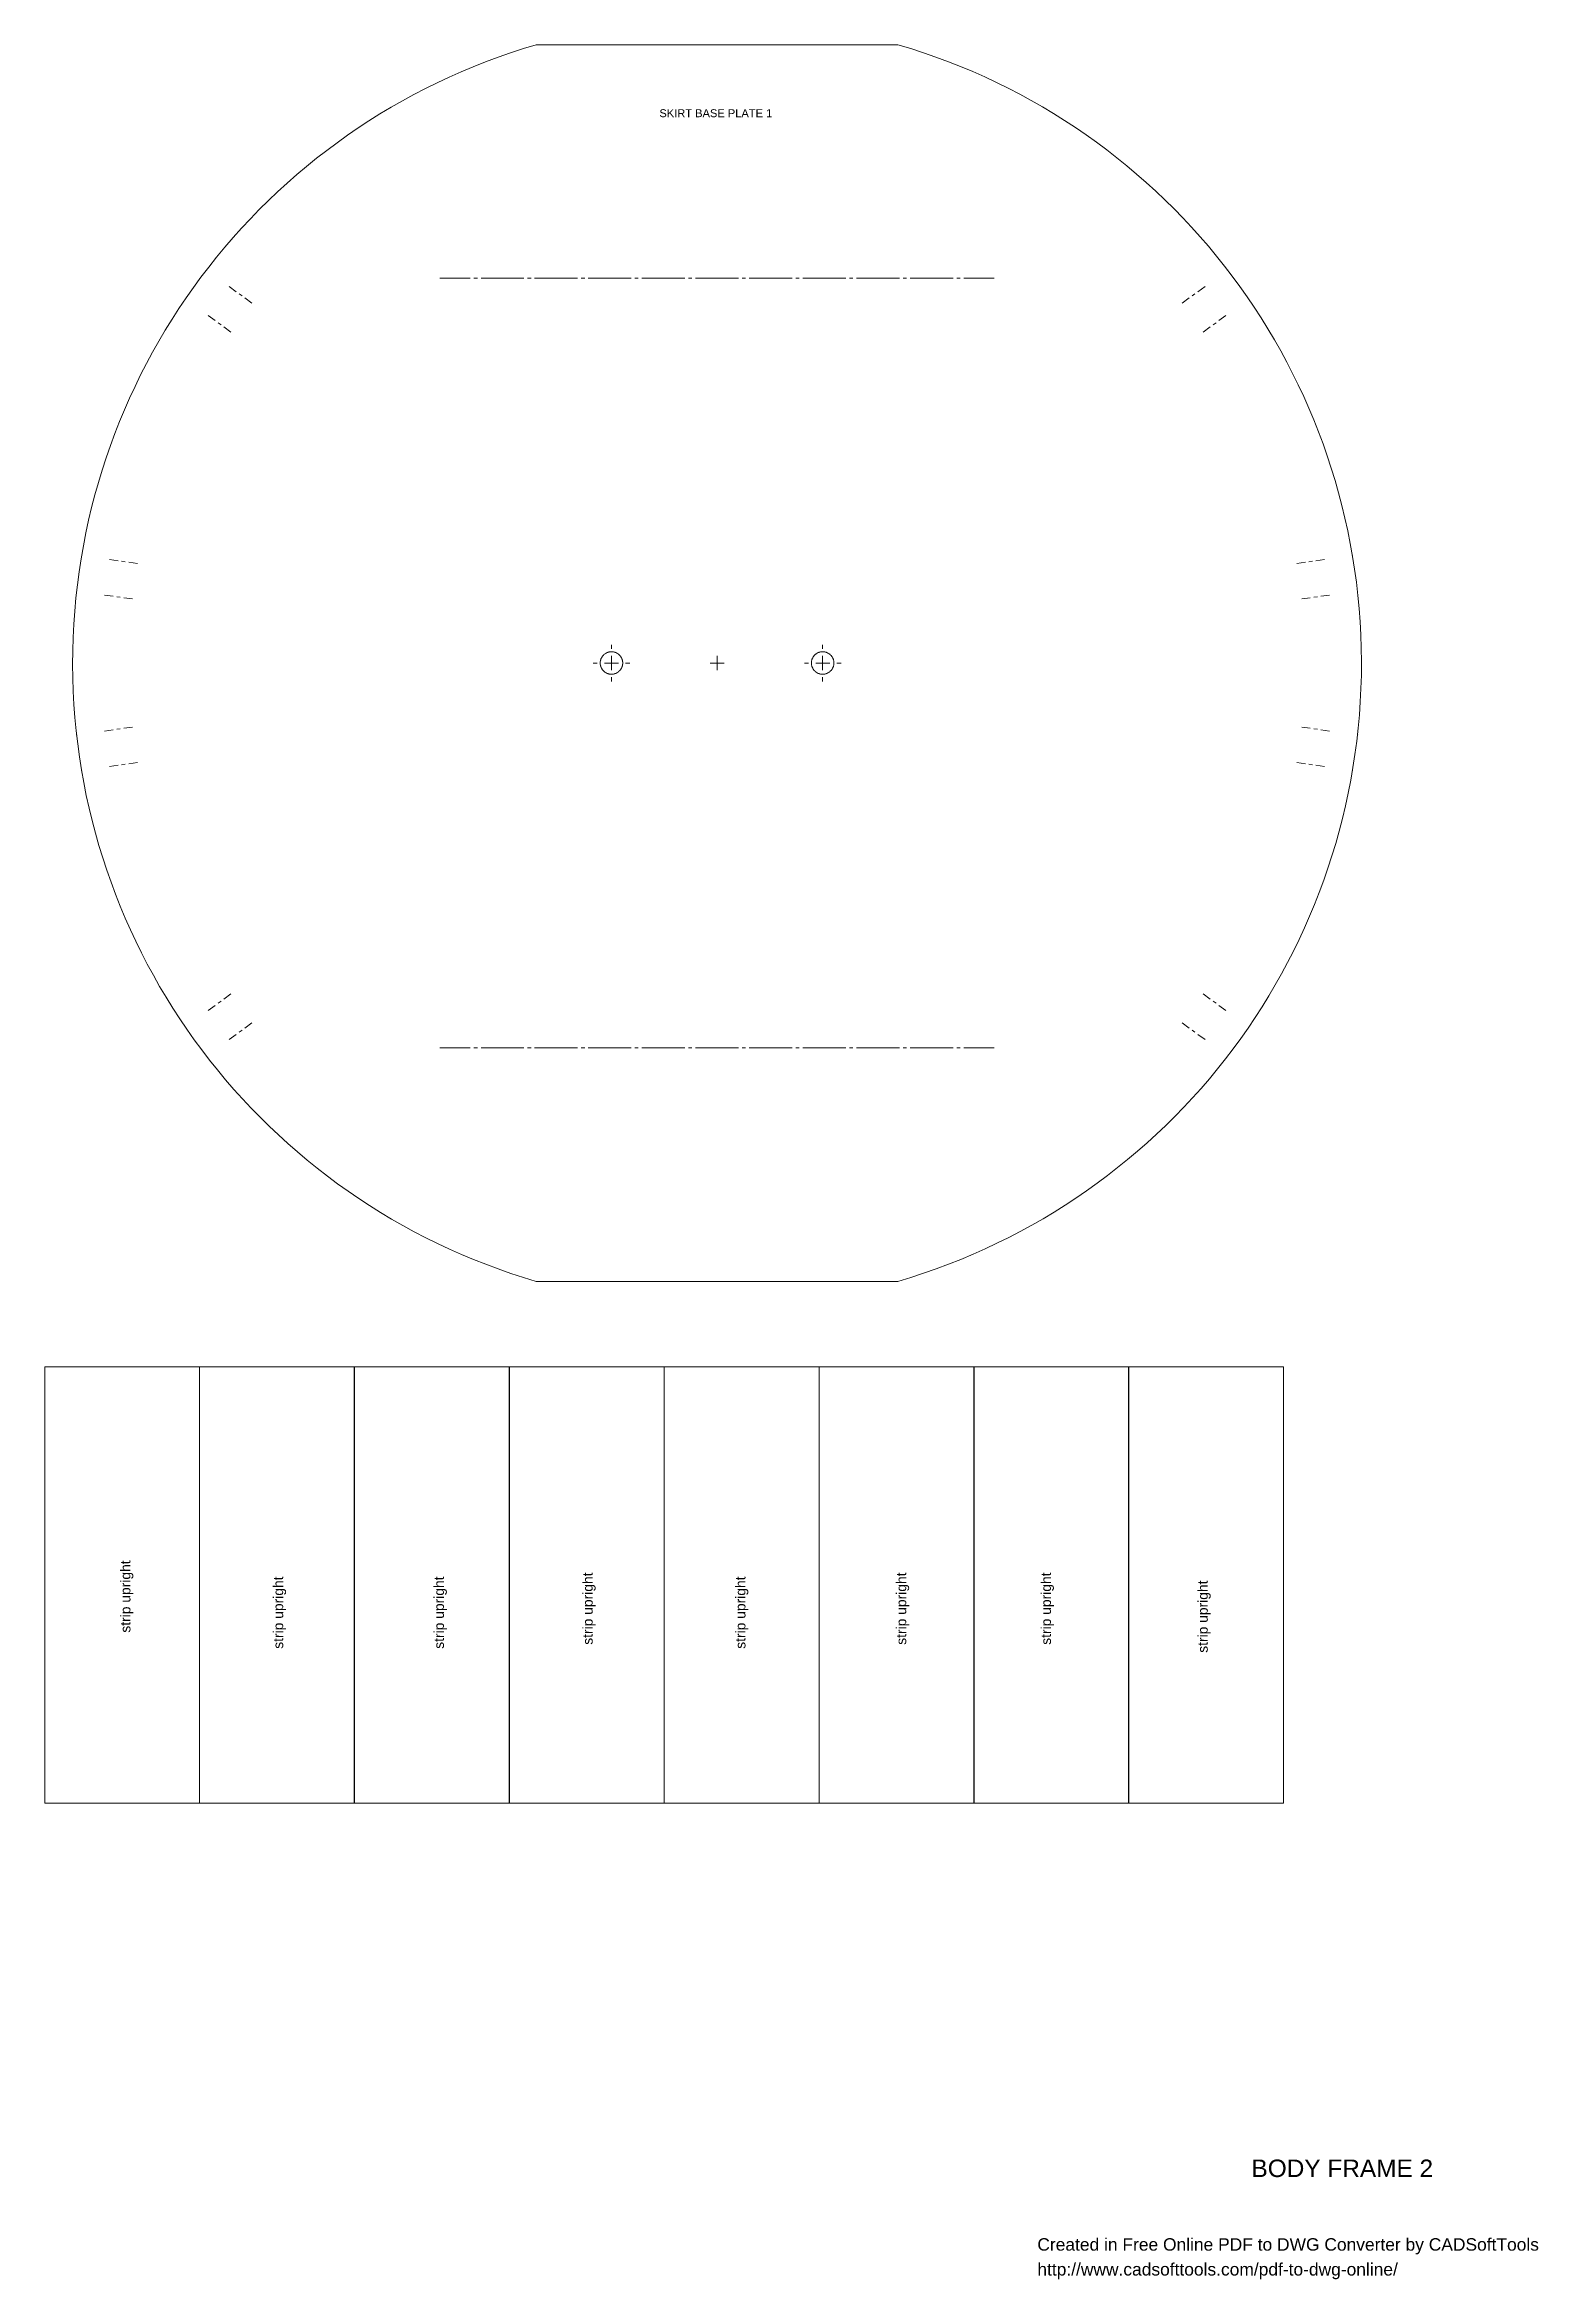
# Model space of a CAD drawing. Header units: millimetres. Extents: x 45 to 576, y 6 to 800.
import ezdxf

# ---------------------------------------------------------------- set-up
doc = ezdxf.new("R2010")
doc.units = ezdxf.units.MM
doc.header["$MEASUREMENT"] = 0
doc.layers.get('0').update_dxf_attribs({"linetype": 'CONTINUOUS'})
doc.layers.add('DD7728', color=7, linetype='CONTINUOUS')
doc.styles.add('Arial0', font='arial.ttf', dxfattribs={"height": 7.794})
doc.styles.add('DD77B8', font='Arial.ttf')

msp = doc.modelspace()

# ---------------------------------------------------------------- texts
at = {"color": 0, "true_color": 0x000007, "style": 'Arial0'}
for s, height, p in [('SKIRT BASE PLATE 1', 2.8211, (263.65, 774.08)), ('BODY FRAME 2', 6.2016, (473.93, 42.27))]:
    msp.add_text(s, height=height, dxfattribs=at).set_placement(p)
for height, p in [(3.52, (75.79, 235.66)), (3.5207, (130.04, 229.94)), (3.52, (187.13, 229.94)), (3.52, (239.96, 231.36)), (3.52, (294.21, 229.94)), (3.52, (351.31, 231.36)), (3.52, (402.71, 231.36)), (3.5163, (458.39, 228.52))]:
    msp.add_text('strip upright', height=height, rotation=90, dxfattribs=at).set_placement(p)

# ---------------------------------------------------------------- blocks, each defined once
blk = doc.blocks.new('DA4460')
at = {"layer": 'DD7728', "color": 0, "true_color": 0x000001, "style": 'DD77B8'}
for s, p in [('Created in Free Online PDF to DWG Converter by CADSoftTools', (0, 0)), ('http://www.cadsofttools.com/pdf-to-dwg-online/', (0, -2))]:
    blk.add_text(s, height=1, dxfattribs=at).set_placement(p)

# ---------------------------------------------------------------- linework, layer by layer
at = {"color": 0, "linetype": 'Continuous', "lineweight": 9, "true_color": 0x000007}
for p, q in [((348.36, 799.84), (219.91, 799.84)), ((102.78, 719.75), (102.71, 719.82)), ((185.68, 716.9), (196.49, 716.9)), ((197.75, 716.9), (199.01, 716.9)), ((200.3, 716.9), (215.55, 716.9)), ((216.8, 716.9), (218.06, 716.9)), ((219.35, 716.9), (234.6, 716.9)), ((235.86, 716.9), (237.12, 716.9)), ((238.41, 716.9), (253.66, 716.9)), ((254.91, 716.9), (256.17, 716.9)), ((257.46, 716.9), (272.71, 716.9)), ((273.97, 716.9), (275.22, 716.9)), ((276.51, 716.9), (291.76, 716.9)), ((293.02, 716.9), (294.28, 716.9)), ((295.57, 716.9), (310.82, 716.9)), ((312.07, 716.9), (313.33, 716.9)), ((314.62, 716.9), (329.87, 716.9)), ((331.13, 716.9), (332.39, 716.9)), ((333.68, 716.9), (348.93, 716.9)), ((350.18, 716.9), (351.44, 716.9)), ((352.73, 716.9), (367.98, 716.9)), ((369.24, 716.9), (370.49, 716.9)), ((371.78, 716.9), (382.6, 716.9)), ((465.5, 719.75), (465.56, 719.82)), ((95.3, 709.49), (95.24, 709.53)), ((113.36, 712.08), (110.85, 713.89)), ((115.42, 710.59), (114.39, 711.35)), ((118.95, 708.01), (116.44, 709.86)), ((449.29, 708.01), (451.8, 709.86)), ((452.83, 710.59), (453.85, 711.35)), ((454.88, 712.08), (457.43, 713.89)), ((472.97, 709.49), (473.04, 709.53)), ((105.92, 701.79), (103.37, 703.61)), ((107.97, 700.3), (106.91, 701.06)), ((111.51, 697.72), (108.96, 699.57)), ((456.77, 697.72), (459.28, 699.57)), ((460.3, 700.3), (461.33, 701.06)), ((462.36, 701.79), (464.87, 703.61)), ((71.42, 616.47), (68.38, 616.9)), ((73.93, 616.11), (72.68, 616.31)), ((78.27, 615.48), (75.22, 615.95)), ((489.98, 615.48), (493.05, 615.95)), ((494.31, 616.11), (495.57, 616.31)), ((496.83, 616.47), (499.9, 616.9)), ((509.83, 618.29), (509.89, 618.29)), ((69.63, 603.9), (66.59, 604.3)), ((72.15, 603.54), (70.92, 603.71)), ((76.51, 602.91), (73.44, 603.37)), ((491.76, 602.91), (494.81, 603.37)), ((496.1, 603.54), (497.35, 603.71)), ((498.61, 603.9), (501.69, 604.3)), ((511.58, 605.72), (511.68, 605.72)), ((241.61, 580.15), (240.13, 580.15)), ((246.64, 580.15), (244.13, 580.15)), ((246.64, 585.15), (246.64, 586.67)), ((246.64, 580.15), (246.64, 582.67)), ((246.64, 580.15), (246.64, 577.64)), ((246.64, 580.15), (249.12, 580.15)), ((251.64, 580.15), (253.13, 580.15)), ((284.12, 580.15), (281.64, 580.15)), ((284.12, 580.15), (284.12, 582.67)), ((284.12, 580.15), (284.12, 577.64)), ((284.12, 580.15), (286.64, 580.15)), ((316.64, 580.15), (315.15, 580.15)), ((321.63, 580.15), (319.15, 580.15)), ((321.63, 585.15), (321.63, 586.67)), ((321.63, 580.15), (321.63, 582.67)), ((321.63, 580.15), (321.63, 577.64)), ((321.63, 580.15), (324.15, 580.15)), ((326.66, 580.15), (328.15, 580.15)), ((246.64, 575.12), (246.64, 573.64)), ((321.63, 575.12), (321.63, 573.64)), ((69.63, 556.43), (66.59, 556)), ((72.15, 556.8), (70.92, 556.6)), ((76.51, 557.36), (73.44, 556.96)), ((491.76, 557.36), (494.81, 556.96)), ((496.1, 556.8), (497.35, 556.6)), ((498.61, 556.43), (501.69, 556)), ((56.7, 554.62), (56.6, 554.58)), ((511.58, 554.62), (511.68, 554.58)), ((58.45, 542.01), (58.35, 542.01)), ((71.42, 543.86), (68.38, 543.43)), ((73.93, 544.2), (72.68, 544.03)), ((78.27, 544.79), (75.22, 544.39)), ((489.98, 544.79), (493.05, 544.39)), ((494.31, 544.2), (495.57, 544.03)), ((496.83, 543.86), (499.9, 543.43)), ((509.83, 542.01), (509.89, 542.01)), ((111.51, 462.59), (108.96, 460.77)), ((456.77, 462.59), (459.28, 460.77)), ((105.92, 458.52), (103.37, 456.7)), ((107.97, 460.01), (106.91, 459.28)), ((460.3, 460.01), (461.33, 459.28)), ((462.36, 458.52), (464.87, 456.7)), ((95.3, 450.81), (95.24, 450.74)), ((113.36, 448.23), (110.85, 446.41)), ((115.42, 449.75), (114.39, 448.99)), ((118.95, 452.3), (116.44, 450.48)), ((449.29, 452.3), (451.8, 450.48)), ((452.83, 449.75), (453.85, 448.99)), ((454.88, 448.23), (457.43, 446.41)), ((472.97, 450.81), (473.04, 450.74)), ((102.78, 440.52), (102.71, 440.46)), ((185.68, 443.4), (196.49, 443.4)), ((197.75, 443.4), (199.01, 443.4)), ((200.3, 443.4), (215.55, 443.4)), ((216.8, 443.4), (218.06, 443.4)), ((219.35, 443.4), (234.6, 443.4)), ((235.86, 443.4), (237.12, 443.4)), ((238.41, 443.4), (253.66, 443.4)), ((254.91, 443.4), (256.17, 443.4)), ((257.46, 443.4), (272.71, 443.4)), ((273.97, 443.4), (275.22, 443.4)), ((276.51, 443.4), (291.76, 443.4)), ((293.02, 443.4), (294.28, 443.4)), ((295.57, 443.4), (310.82, 443.4)), ((312.07, 443.4), (313.33, 443.4)), ((314.62, 443.4), (329.87, 443.4)), ((331.13, 443.4), (332.39, 443.4)), ((333.68, 443.4), (348.93, 443.4)), ((350.18, 443.4), (351.44, 443.4)), ((352.73, 443.4), (367.98, 443.4)), ((369.24, 443.4), (370.49, 443.4)), ((371.78, 443.4), (382.6, 443.4)), ((465.5, 440.52), (465.56, 440.46)), ((219.91, 360.47), (348.36, 360.47)), ((100.36, 330.14), (45.35, 330.14)), ((45.35, 330.14), (45.35, 175.12)), ((155.34, 330.14), (100.33, 330.14)), ((100.33, 330.14), (100.33, 175.12)), ((100.36, 175.12), (100.36, 330.14)), ((210.35, 330.14), (155.31, 330.14)), ((155.31, 330.14), (155.31, 175.12)), ((155.34, 175.12), (155.34, 330.14)), ((210.35, 175.12), (210.35, 330.14)), ((265.4, 330.14), (210.39, 330.14)), ((210.39, 330.14), (210.39, 175.12)), ((320.38, 330.14), (265.37, 330.14)), ((265.37, 330.14), (265.37, 175.12)), ((265.4, 175.12), (265.4, 330.14)), ((375.39, 330.14), (320.34, 330.14)), ((320.34, 330.14), (320.34, 175.12)), ((320.38, 175.12), (320.38, 330.14)), ((430.33, 330.14), (375.32, 330.14)), ((375.32, 330.14), (375.32, 175.12)), ((375.39, 175.12), (375.39, 330.14)), ((485.35, 330.14), (430.3, 330.14)), ((430.3, 330.14), (430.3, 175.12)), ((430.33, 175.12), (430.33, 330.14)), ((485.35, 175.12), (485.35, 330.14)), ((45.35, 175.12), (100.36, 175.12)), ((100.33, 175.12), (155.34, 175.12)), ((155.31, 175.12), (210.35, 175.12)), ((210.39, 175.12), (265.4, 175.12)), ((265.37, 175.12), (320.38, 175.12)), ((320.34, 175.12), (375.39, 175.12)), ((375.32, 175.12), (430.33, 175.12)), ((430.3, 175.12), (485.35, 175.12))]:
    msp.add_line(p, q, dxfattribs=at)
for points in [[(242.94, 581.71), (242.87, 581.61), (242.87, 581.54), (242.87, 581.51), (242.81, 581.38), (242.81, 581.31)], [(243.53, 582.7), (243.5, 582.67), (243.47, 582.63), (243.43, 582.6), (243.4, 582.53), (243.37, 582.5), (243.33, 582.44), (243.3, 582.4)], [(244.39, 583.49), (244.36, 583.46), (244.29, 583.43), (244.23, 583.36), (244.19, 583.36), (244.16, 583.3), (244.13, 583.3), (244.1, 583.26)], [(245.45, 583.99), (245.42, 583.99), (245.32, 583.96), (245.29, 583.92), (245.22, 583.92), (245.19, 583.89), (245.09, 583.86)], [(248.16, 583.86), (248.07, 583.89), (248, 583.92), (247.97, 583.92), (247.93, 583.96), (247.83, 583.99), (247.77, 583.99)], [(249.16, 583.26), (249.12, 583.3), (249.09, 583.3), (249.06, 583.36), (248.99, 583.36), (248.96, 583.43), (248.89, 583.46), (248.86, 583.49)], [(249.95, 582.4), (249.92, 582.44), (249.88, 582.47), (249.88, 582.5), (249.82, 582.53), (249.82, 582.6), (249.75, 582.63), (249.75, 582.67), (249.72, 582.7)], [(250.45, 581.31), (250.45, 581.38), (250.41, 581.44), (250.41, 581.48), (250.38, 581.51), (250.38, 581.54), (250.35, 581.61), (250.31, 581.71)], [(250.55, 579.39), (250.55, 579.43), (250.58, 579.49), (250.58, 579.59), (250.58, 579.62), (250.58, 579.72), (250.61, 579.79), (250.61, 580.12), (250.65, 580.19), (250.61, 580.22), (250.61, 580.55), (250.58, 580.62), (250.58, 580.72), (250.58, 580.75), (250.58, 580.85), (250.55, 580.91), (250.55, 580.95)], [(317.93, 581.71), (317.9, 581.61), (317.86, 581.54), (317.86, 581.51), (317.8, 581.38), (317.8, 581.31)], [(318.53, 582.7), (318.49, 582.67), (318.49, 582.63), (318.46, 582.6), (318.43, 582.53), (318.39, 582.5), (318.33, 582.44), (318.29, 582.4)], [(319.39, 583.49), (319.39, 583.46), (319.29, 583.43), (319.25, 583.36), (319.22, 583.36), (319.15, 583.3), (319.12, 583.3), (319.09, 583.26)], [(320.48, 583.99), (320.41, 583.99), (320.34, 583.96), (320.28, 583.92), (320.25, 583.92), (320.18, 583.89), (320.08, 583.86)], [(323.16, 583.86), (323.09, 583.89), (323.02, 583.92), (322.99, 583.92), (322.92, 583.96), (322.86, 583.99), (322.79, 583.99)], [(324.15, 583.26), (324.15, 583.3), (324.08, 583.3), (324.05, 583.36), (324.02, 583.36), (323.98, 583.43), (323.88, 583.46), (323.85, 583.49)], [(324.98, 582.4), (324.91, 582.44), (324.88, 582.5), (324.84, 582.53), (324.81, 582.6), (324.78, 582.63), (324.74, 582.67), (324.74, 582.7)], [(325.44, 581.31), (325.44, 581.38), (325.37, 581.51), (325.37, 581.54), (325.37, 581.61), (325.34, 581.71)], [(325.57, 579.39), (325.57, 579.43), (325.57, 579.49), (325.57, 579.59), (325.6, 579.62), (325.6, 579.72), (325.64, 579.79), (325.64, 580.12), (325.64, 580.19), (325.64, 580.22), (325.64, 580.55), (325.6, 580.62), (325.6, 580.72), (325.57, 580.75), (325.57, 580.85), (325.57, 580.91), (325.57, 580.95)], [(242.81, 579.03), (242.81, 578.96), (242.87, 578.83), (242.87, 578.8), (242.87, 578.73), (242.94, 578.63)], [(243.3, 577.94), (243.33, 577.9), (243.37, 577.84), (243.4, 577.77), (243.43, 577.74), (243.47, 577.71), (243.5, 577.67), (243.53, 577.64)], [(244.1, 577.08), (244.13, 577.04), (244.16, 577.01), (244.19, 576.98), (244.23, 576.94), (244.29, 576.91), (244.33, 576.91), (244.36, 576.88), (244.39, 576.84)], [(245.09, 576.48), (245.12, 576.45), (245.19, 576.41), (245.22, 576.41), (245.29, 576.41), (245.32, 576.38), (245.35, 576.38), (245.42, 576.35), (245.45, 576.35)], [(245.85, 576.25), (245.88, 576.25), (245.95, 576.22), (246.05, 576.22), (246.08, 576.18), (246.18, 576.18), (246.25, 576.18), (246.58, 576.18), (246.64, 576.15), (246.68, 576.18), (247.01, 576.18), (247.04, 576.18), (247.17, 576.18), (247.21, 576.22), (247.3, 576.22), (247.34, 576.25), (247.4, 576.25)], [(247.77, 576.35), (247.83, 576.35), (247.87, 576.38), (247.93, 576.38), (247.97, 576.41), (248, 576.41), (248.07, 576.41), (248.1, 576.45), (248.16, 576.48)], [(248.86, 576.84), (248.89, 576.88), (248.93, 576.91), (248.96, 576.91), (248.99, 576.94), (249.06, 576.98), (249.09, 577.01), (249.12, 577.04), (249.16, 577.08)], [(249.72, 577.64), (249.75, 577.67), (249.75, 577.71), (249.82, 577.74), (249.82, 577.77), (249.88, 577.84), (249.88, 577.87), (249.92, 577.9), (249.95, 577.94)], [(250.31, 578.63), (250.35, 578.73), (250.38, 578.8), (250.38, 578.83), (250.41, 578.86), (250.41, 578.9), (250.45, 578.96), (250.45, 579.03)], [(317.8, 579.03), (317.8, 578.96), (317.86, 578.83), (317.86, 578.8), (317.9, 578.73), (317.93, 578.63)], [(318.29, 577.94), (318.33, 577.9), (318.39, 577.84), (318.43, 577.77), (318.46, 577.74), (318.49, 577.71), (318.49, 577.67), (318.53, 577.64)], [(319.09, 577.08), (319.12, 577.04), (319.15, 577.01), (319.22, 576.98), (319.25, 576.94), (319.29, 576.91), (319.32, 576.91), (319.39, 576.88), (319.39, 576.84)], [(320.08, 576.48), (320.15, 576.45), (320.18, 576.41), (320.25, 576.41), (320.28, 576.41), (320.34, 576.38), (320.38, 576.38), (320.41, 576.35), (320.48, 576.35)], [(320.87, 576.25), (320.91, 576.25), (320.94, 576.22), (321.04, 576.22), (321.11, 576.18), (321.2, 576.18), (321.24, 576.18), (321.57, 576.18), (321.63, 576.15), (321.67, 576.18), (322.03, 576.18), (322.06, 576.18), (322.16, 576.18), (322.2, 576.22), (322.33, 576.22), (322.36, 576.25), (322.4, 576.25)], [(322.79, 576.35), (322.86, 576.35), (322.89, 576.38), (322.92, 576.38), (322.99, 576.41), (323.02, 576.41), (323.09, 576.41), (323.12, 576.45), (323.16, 576.48)], [(323.85, 576.84), (323.88, 576.88), (323.92, 576.91), (323.98, 576.91), (324.02, 576.94), (324.05, 576.98), (324.08, 577.01), (324.15, 577.04), (324.15, 577.08)], [(324.74, 577.64), (324.74, 577.67), (324.78, 577.71), (324.81, 577.74), (324.84, 577.77), (324.88, 577.84), (324.91, 577.9), (324.98, 577.94)], [(325.34, 578.63), (325.37, 578.73), (325.37, 578.8), (325.37, 578.83), (325.44, 578.96), (325.44, 579.03)]]:
    msp.add_lwpolyline(points, dxfattribs=at)
for points, knots in [([(219.91, 799.84), (122.06, 771.16), (55.14, 681.64), (55.24, 579.66), (55.24, 579.66), (55.57, 478.07), (122.43, 389.08), (219.91, 360.47)], [0, 0, 0, 0, 0.125, 0.125, 0.125, 0.125, 1, 1, 1, 1]), ([(348.36, 360.47), (446.21, 389.22), (513.13, 478.7), (513, 580.65), (513, 580.65), (512.7, 682.2), (445.82, 771.29), (348.36, 799.84)], [0, 0, 0, 0, 0.125, 0.125, 0.125, 0.125, 1, 1, 1, 1]), ([(242.81, 581.31), (242.74, 581.24), (242.74, 581.05), (242.71, 580.95), (242.71, 580.95), (242.64, 580.65), (242.61, 580.48), (242.64, 580.15), (242.64, 580.15), (242.61, 579.86), (242.64, 579.69), (242.71, 579.39), (242.71, 579.39), (242.74, 579.29), (242.74, 579.09), (242.81, 579.03)], [0, 0, 0, 0, 0.0625, 0.0625, 0.0625, 0.0625, 0.125, 0.125, 0.125, 0.125, 0.1875, 0.1875, 0.1875, 0.1875, 1, 1, 1, 1]), ([(244.1, 583.26), (243.96, 583.16), (243.9, 583.1), (243.8, 583), (243.8, 583), (243.7, 582.9), (243.63, 582.83), (243.53, 582.7)], [0, 0, 0, 0, 0.125, 0.125, 0.125, 0.125, 1, 1, 1, 1]), ([(246.64, 584.16), (246.31, 584.16), (246.15, 584.16), (245.85, 584.09), (245.85, 584.09), (245.75, 584.06), (245.55, 584.06), (245.45, 583.99)], [0, 0, 0, 0, 0.125, 0.125, 0.125, 0.125, 1, 1, 1, 1]), ([(247.77, 583.99), (247.7, 584.06), (247.5, 584.06), (247.4, 584.09), (247.4, 584.09), (247.11, 584.16), (246.94, 584.16), (246.61, 584.16)], [0, 0, 0, 0, 0.125, 0.125, 0.125, 0.125, 1, 1, 1, 1]), ([(249.72, 582.7), (249.62, 582.83), (249.55, 582.9), (249.45, 583), (249.45, 583), (249.32, 583.1), (249.29, 583.16), (249.16, 583.26)], [0, 0, 0, 0, 0.125, 0.125, 0.125, 0.125, 1, 1, 1, 1]), ([(317.8, 581.31), (317.76, 581.24), (317.73, 581.05), (317.7, 580.95), (317.7, 580.95), (317.67, 580.65), (317.63, 580.48), (317.63, 580.15), (317.63, 580.15), (317.63, 579.86), (317.67, 579.69), (317.7, 579.39), (317.7, 579.39), (317.73, 579.29), (317.76, 579.09), (317.8, 579.03)], [0, 0, 0, 0, 0.0625, 0.0625, 0.0625, 0.0625, 0.125, 0.125, 0.125, 0.125, 0.1875, 0.1875, 0.1875, 0.1875, 1, 1, 1, 1]), ([(319.09, 583.26), (318.99, 583.16), (318.92, 583.1), (318.79, 583), (318.79, 583), (318.69, 582.9), (318.62, 582.83), (318.53, 582.7)], [0, 0, 0, 0, 0.125, 0.125, 0.125, 0.125, 1, 1, 1, 1]), ([(321.63, 584.16), (321.34, 584.16), (321.17, 584.16), (320.87, 584.09), (320.87, 584.09), (320.74, 584.06), (320.58, 584.06), (320.48, 583.99)], [0, 0, 0, 0, 0.125, 0.125, 0.125, 0.125, 1, 1, 1, 1]), ([(322.79, 583.99), (322.69, 584.06), (322.49, 584.06), (322.4, 584.09), (322.4, 584.09), (322.1, 584.16), (321.93, 584.16), (321.63, 584.16)], [0, 0, 0, 0, 0.125, 0.125, 0.125, 0.125, 1, 1, 1, 1]), ([(324.74, 582.7), (324.64, 582.83), (324.58, 582.9), (324.45, 583), (324.45, 583), (324.35, 583.1), (324.28, 583.16), (324.15, 583.26)], [0, 0, 0, 0, 0.125, 0.125, 0.125, 0.125, 1, 1, 1, 1]), ([(243.53, 577.64), (243.63, 577.51), (243.7, 577.44), (243.8, 577.34), (243.8, 577.34), (243.9, 577.24), (243.96, 577.18), (244.1, 577.08)], [0, 0, 0, 0, 0.125, 0.125, 0.125, 0.125, 1, 1, 1, 1]), ([(249.16, 577.08), (249.29, 577.18), (249.32, 577.24), (249.45, 577.34), (249.45, 577.34), (249.55, 577.44), (249.62, 577.51), (249.72, 577.64)], [0, 0, 0, 0, 0.125, 0.125, 0.125, 0.125, 1, 1, 1, 1]), ([(318.53, 577.64), (318.62, 577.51), (318.69, 577.44), (318.79, 577.34), (318.79, 577.34), (318.92, 577.24), (318.99, 577.18), (319.09, 577.08)], [0, 0, 0, 0, 0.125, 0.125, 0.125, 0.125, 1, 1, 1, 1]), ([(324.15, 577.08), (324.28, 577.18), (324.35, 577.24), (324.45, 577.34), (324.45, 577.34), (324.58, 577.44), (324.64, 577.51), (324.74, 577.64)], [0, 0, 0, 0, 0.125, 0.125, 0.125, 0.125, 1, 1, 1, 1])]:
    msp.add_open_spline(points, degree=3, knots=knots, dxfattribs=at)
for points in [[(243.3, 582.4), (243.1, 582.14), (243.07, 581.97), (242.94, 581.71)], [(245.09, 583.86), (244.82, 583.73), (244.66, 583.66), (244.39, 583.49)], [(248.86, 583.49), (248.59, 583.66), (248.43, 583.73), (248.16, 583.86)], [(250.31, 581.71), (250.18, 581.97), (250.12, 582.14), (249.95, 582.4)], [(250.55, 580.95), (250.51, 581.05), (250.51, 581.24), (250.45, 581.31)], [(318.29, 582.4), (318.13, 582.14), (318.06, 581.97), (317.93, 581.71)], [(320.08, 583.86), (319.82, 583.73), (319.65, 583.66), (319.39, 583.49)], [(323.85, 583.49), (323.59, 583.66), (323.45, 583.73), (323.16, 583.86)], [(325.34, 581.71), (325.17, 581.97), (325.14, 582.14), (324.98, 582.4)], [(325.57, 580.95), (325.5, 581.05), (325.5, 581.24), (325.44, 581.31)], [(242.94, 578.63), (243.07, 578.37), (243.1, 578.2), (243.3, 577.94)], [(244.39, 576.84), (244.66, 576.68), (244.82, 576.61), (245.09, 576.48)], [(245.45, 576.35), (245.55, 576.28), (245.75, 576.28), (245.85, 576.25)], [(247.4, 576.25), (247.5, 576.28), (247.7, 576.28), (247.77, 576.35)], [(248.16, 576.48), (248.43, 576.61), (248.59, 576.68), (248.86, 576.84)], [(249.95, 577.94), (250.12, 578.2), (250.18, 578.37), (250.31, 578.63)], [(250.45, 579.03), (250.51, 579.09), (250.51, 579.29), (250.55, 579.39)], [(317.93, 578.63), (318.06, 578.37), (318.13, 578.2), (318.29, 577.94)], [(319.39, 576.84), (319.65, 576.68), (319.82, 576.61), (320.08, 576.48)], [(320.48, 576.35), (320.58, 576.28), (320.74, 576.28), (320.87, 576.25)], [(322.4, 576.25), (322.49, 576.28), (322.69, 576.28), (322.79, 576.35)], [(323.16, 576.48), (323.45, 576.61), (323.59, 576.68), (323.85, 576.84)], [(324.98, 577.94), (325.14, 578.2), (325.17, 578.37), (325.34, 578.63)], [(325.44, 579.03), (325.5, 579.09), (325.5, 579.29), (325.57, 579.39)]]:
    msp.add_open_spline(points, degree=3, dxfattribs=at)

# ---------------------------------------------------------------- block references
at = {"layer": 'DD7728', "color": 0, "true_color": 0x000000, "xscale": 4.421230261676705, "yscale": 4.421230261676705, "zscale": 4.421230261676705}
msp.add_blockref('DA4460', (397.88, 16.11), dxfattribs=at)

msp.set_redraw_order([(e.dxf.handle, doc.entitydb.next_handle()) for e in msp.query("TEXT MTEXT ATTDEF DIMENSION ARC_DIMENSION")])  # texts and dimensions are drawn at this point

doc.saveas('drawing.dxf')
